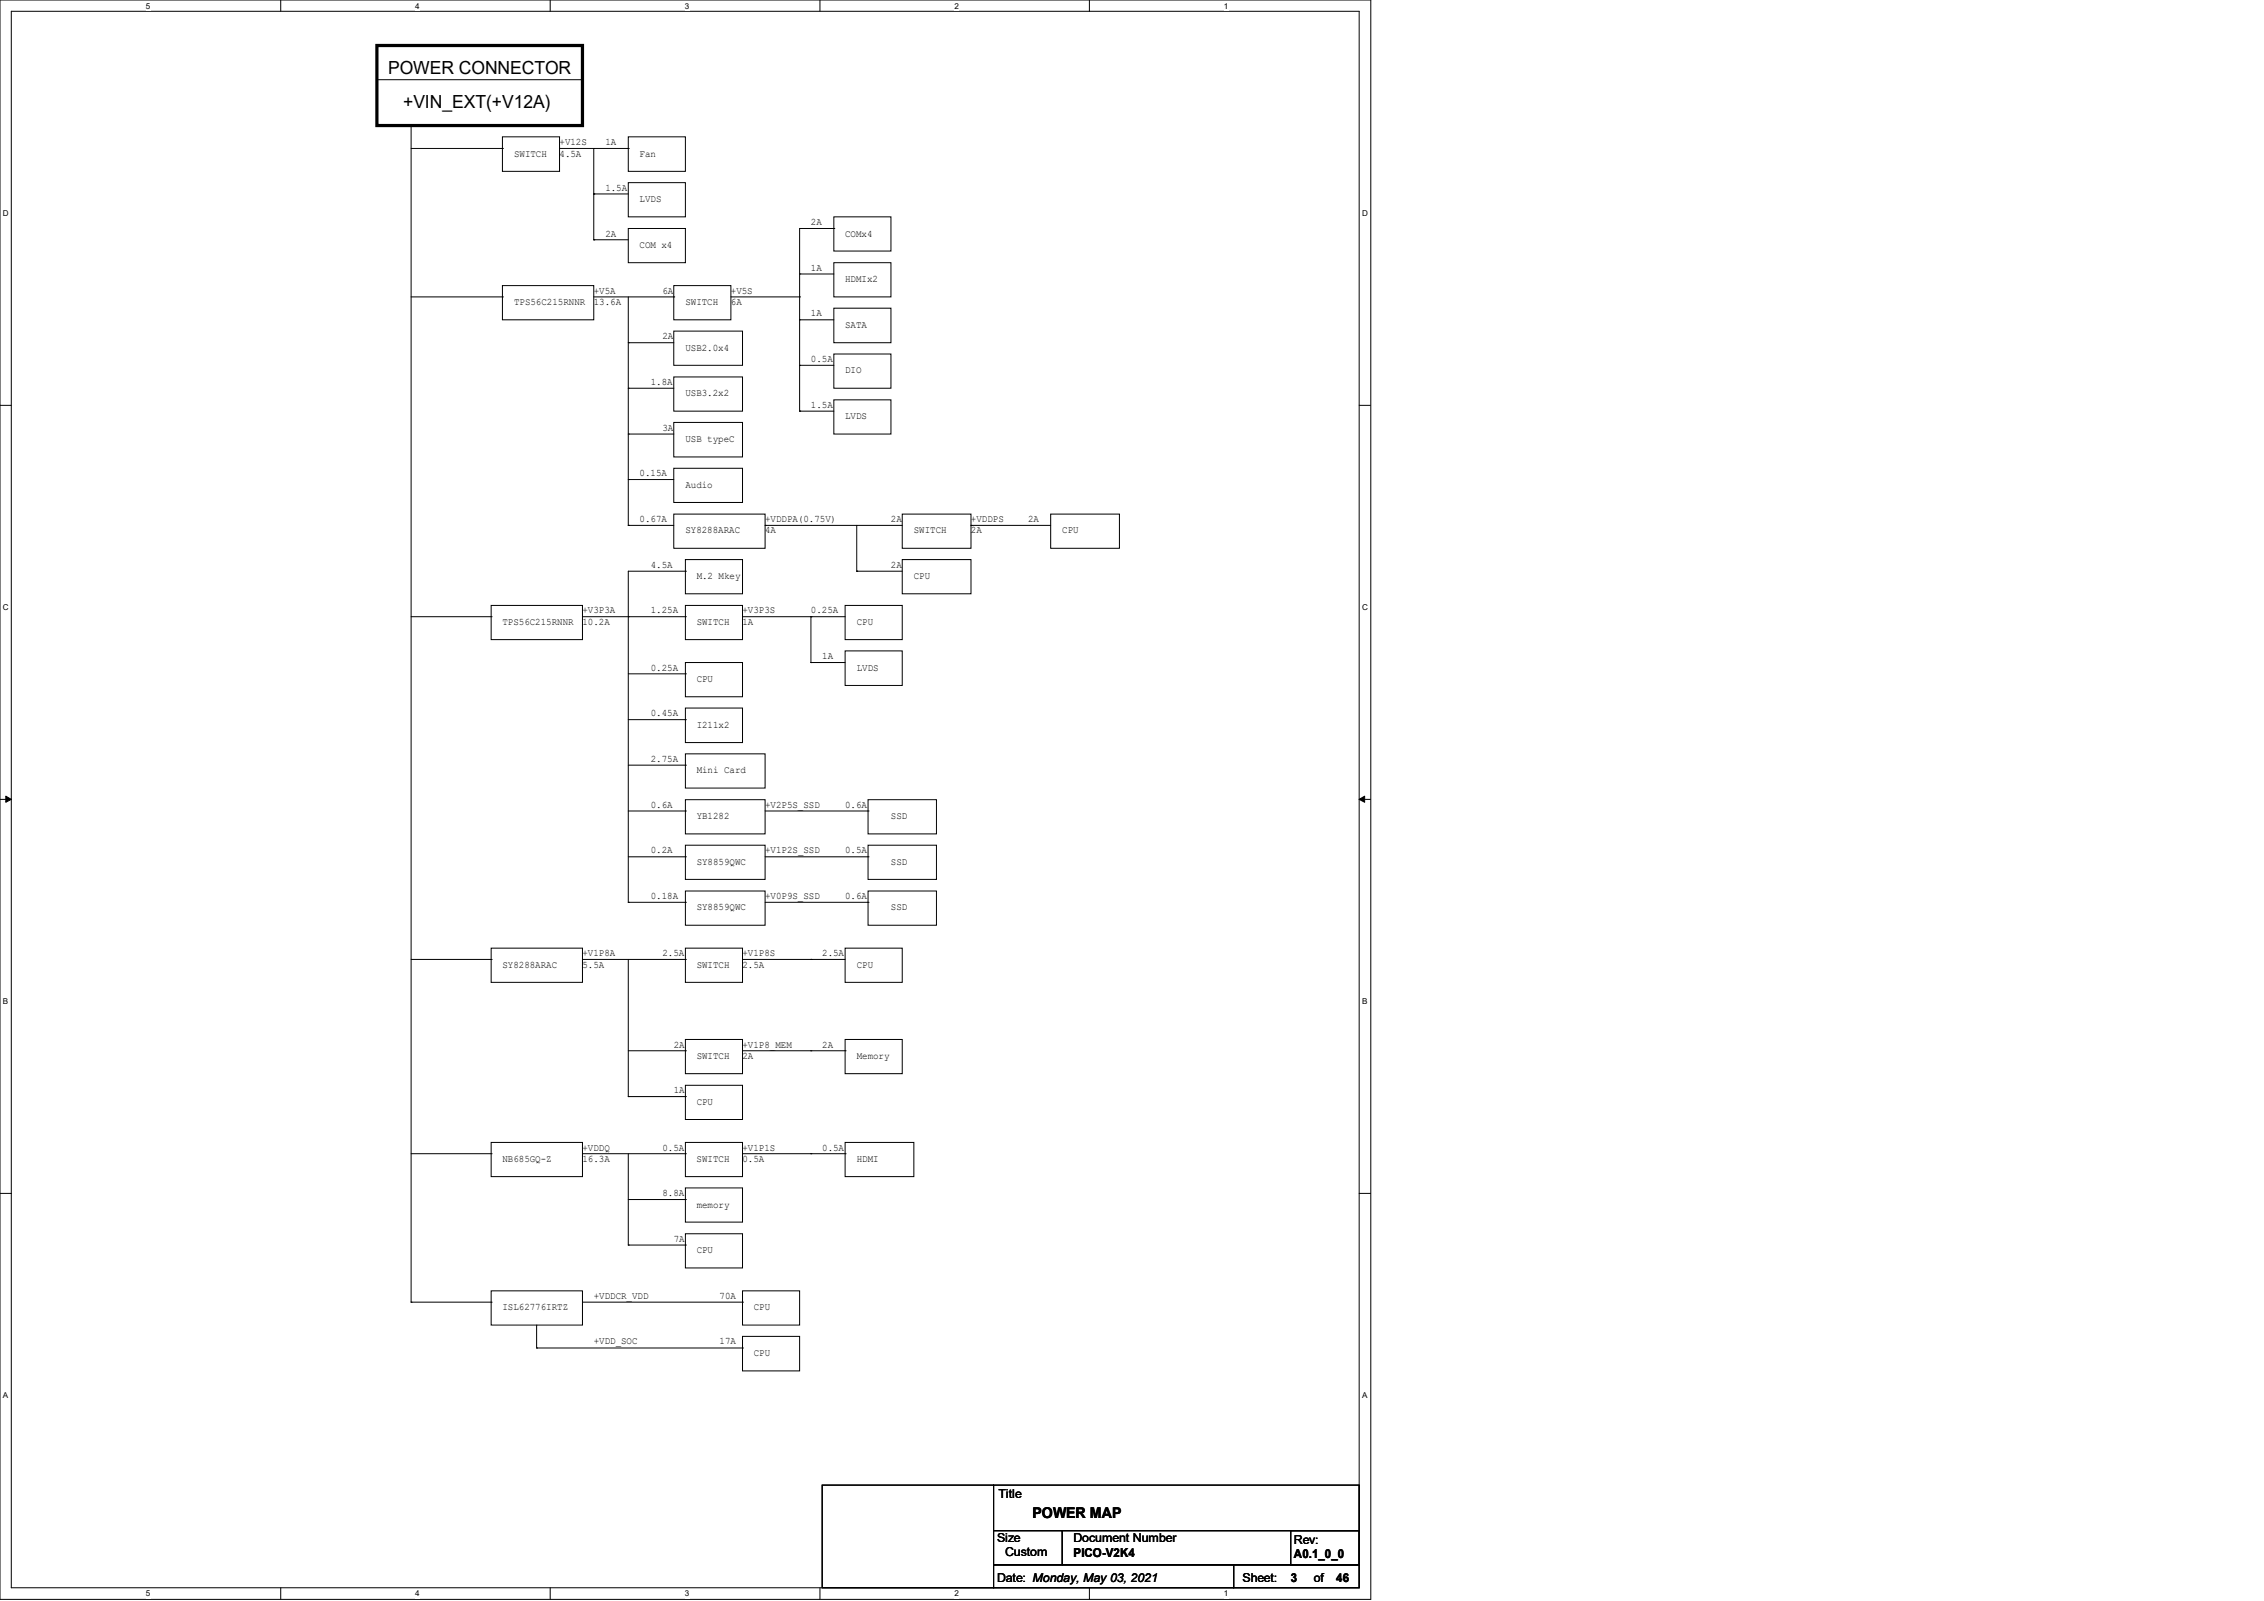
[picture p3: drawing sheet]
<svg xmlns="http://www.w3.org/2000/svg" width="297mm" height="210mm" viewBox="0 0 297 210" stroke-linecap="round" stroke-linejoin="round" font-family="sans-serif">
<defs><g id="words">
<g font-size="2.4">
<text x="50.9" y="9.7">POWER CONNECTOR</text>
<text x="52.9" y="14.2">+VIN_EXT(+V12A)</text>
</g>
<text font-size="1.9" x="135.5" y="199.2">POWER MAP</text>
<g font-size="1.6">
<text x="131" y="196.6">Title</text>
<text x="130.8" y="202.2">Size</text>
<text x="140.8" y="202.2">Document Number</text>
<text x="169.8" y="202.5">Rev:</text>
<text x="130.8" y="207.5">Date: Monday, May 03, 2021</text>
<text x="131.9" y="204.2">Custom</text>
<text x="140.8" y="204.3">PICO-V2K4</text>
<text x="163" y="207.5">Sheet:</text>
<text x="169.3" y="207.6">3</text>
<text x="169.8" y="204.4">A0.1_0_0</text>
<text x="172.3" y="207.5">of</text>
<text x="175.3" y="207.6">46</text>
</g>
<g font-size="1.3">
<text x="67.4" y="20.5">SWITCH</text>
<text x="73.4" y="19">+V12S</text>
<text x="73.4" y="20.5">4.5A</text>
<text x="79.4" y="19">1A</text>
<text x="83.9" y="20.5">Fan</text>
<text x="79.4" y="25">1.5A</text>
<text x="83.9" y="26.5">LVDS</text>
<text x="106.4" y="29.5">2A</text>
<text x="79.4" y="31">2A</text>
<text x="83.9" y="32.5">COM x4</text>
<text x="106.4" y="35.5">1A</text>
<text x="110.9" y="31">COMx4</text>
<text x="67.4" y="40">TPS56C215RNNR</text>
<text x="77.9" y="40">13.6A</text>
<text x="77.9" y="38.5">+V5A</text>
<text x="86.9" y="38.5">6A</text>
<text x="89.9" y="40">SWITCH</text>
<text x="95.9" y="40">6A</text>
<text x="95.9" y="38.5">+V5S</text>
<text x="106.4" y="41.5">1A</text>
<text x="110.9" y="37">HDMIx2</text>
<text x="86.9" y="44.5">2A</text>
<text x="89.9" y="46">USB2.0x4</text>
<text x="106.4" y="47.5">0.5A</text>
<text x="110.9" y="43">SATA</text>
<text x="85.4" y="50.5">1.8A</text>
<text x="89.9" y="52">USB3.2x2</text>
<text x="106.4" y="53.5">1.5A</text>
<text x="110.9" y="49">DIO</text>
<text x="86.9" y="56.5">3A</text>
<text x="89.9" y="58">USB typeC</text>
<text x="110.9" y="55">LVDS</text>
<text x="83.9" y="62.5">0.15A</text>
<text x="89.9" y="64">Audio</text>
<text x="83.9" y="68.5">0.67A</text>
<text x="89.9" y="70">SY8288ARAC</text>
<text x="100.4" y="68.5">+VDDPA(0.75V)</text>
<text x="100.4" y="70">4A</text>
<text x="116.9" y="68.5">2A</text>
<text x="119.9" y="70">SWITCH</text>
<text x="127.4" y="70">2A</text>
<text x="127.4" y="68.5">+VDDPS</text>
<text x="134.9" y="68.5">2A</text>
<text x="139.4" y="70">CPU</text>
<text x="85.4" y="74.5">4.5A</text>
<text x="91.4" y="76">M.2 Mkey</text>
<text x="116.9" y="74.5">2A</text>
<text x="119.9" y="76">CPU</text>
<text x="65.9" y="82">TPS56C215RNNR</text>
<text x="76.4" y="80.5">+V3P3A</text>
<text x="76.4" y="82">10.2A</text>
<text x="85.4" y="80.5">1.25A</text>
<text x="91.4" y="82">SWITCH</text>
<text x="97.4" y="82">1A</text>
<text x="97.4" y="80.5">+V3P3S</text>
<text x="106.4" y="80.5">0.25A</text>
<text x="112.4" y="82">CPU</text>
<text x="85.4" y="88">0.25A</text>
<text x="91.4" y="89.5">CPU</text>
<text x="107.9" y="86.4">1A</text>
<text x="112.4" y="88">LVDS</text>
<text x="85.4" y="93.9">0.45A</text>
<text x="91.4" y="95.5">I211x2</text>
<text x="85.4" y="100">2.75A</text>
<text x="91.4" y="101.4">Mini Card</text>
<text x="85.4" y="106">0.6A</text>
<text x="91.4" y="107.4">YB1282</text>
<text x="100.4" y="106">+V2P5S_SSD</text>
<text x="110.9" y="106">0.6A</text>
<text x="116.9" y="107.4">SSD</text>
<text x="85.4" y="111.9">0.2A</text>
<text x="91.4" y="113.5">SY8859QWC</text>
<text x="100.4" y="111.9">+V1P2S_SSD</text>
<text x="110.9" y="111.9">0.5A</text>
<text x="116.9" y="113.5">SSD</text>
<text x="85.4" y="117.9">0.18A</text>
<text x="91.4" y="119.4">SY8859QWC</text>
<text x="100.4" y="117.9">+V0P9S_SSD</text>
<text x="110.9" y="117.9">0.6A</text>
<text x="116.9" y="119.4">SSD</text>
<text x="76.4" y="125.4">+V1P8A</text>
<text x="86.9" y="125.4">2.5A</text>
<text x="97.4" y="125.4">+V1P8S</text>
<text x="107.9" y="125.4">2.5A</text>
<text x="65.9" y="126.9">SY8288ARAC</text>
<text x="76.4" y="126.9">5.5A</text>
<text x="91.4" y="126.9">SWITCH</text>
<text x="97.4" y="126.9">2.5A</text>
<text x="112.4" y="126.9">CPU</text>
<text x="88.4" y="137.4">2A</text>
<text x="97.4" y="137.4">+V1P8_MEM</text>
<text x="107.9" y="137.4">2A</text>
<text x="88.4" y="143.4">1A</text>
<text x="91.4" y="138.9">SWITCH</text>
<text x="97.4" y="138.9">2A</text>
<text x="112.4" y="138.9">Memory</text>
<text x="91.4" y="144.9">CPU</text>
<text x="65.9" y="152.4">NB685GQ-Z</text>
<text x="76.4" y="150.9">+VDDQ</text>
<text x="76.4" y="152.4">16.3A</text>
<text x="86.9" y="150.9">0.5A</text>
<text x="91.4" y="152.4">SWITCH</text>
<text x="97.4" y="152.4">0.5A</text>
<text x="97.4" y="150.9">+V1P1S</text>
<text x="107.9" y="150.9">0.5A</text>
<text x="112.4" y="152.4">HDMI</text>
<text x="86.9" y="156.9">8.8A</text>
<text x="91.4" y="158.4">memory</text>
<text x="88.4" y="162.9">7A</text>
<text x="91.4" y="164.4">CPU</text>
<text x="65.9" y="171.9">ISL62776IRTZ</text>
<text x="77.9" y="170.4">+VDDCR_VDD</text>
<text x="94.4" y="170.4">70A</text>
<text x="98.9" y="171.9">CPU</text>
<text x="77.9" y="176.4">+VDD_SOC</text>
<text x="94.4" y="176.4">17A</text>
<text x="98.9" y="177.9">CPU</text>
</g>
<g font-size="1.1">
<text x="19.1" y="1.1">5</text>
<text x="54.5" y="1.1">4</text>
<text x="89.8" y="1.1">3</text>
<text x="125.2" y="1.1">2</text>
<text x="160.6" y="1.1">1</text>
<text x=".4" y="28.3">D</text>
<text x="178.7" y="28.3">D</text>
<text x=".4" y="80">C</text>
<text x="178.7" y="80">C</text>
<text x=".4" y="131.7">B</text>
<text x="178.7" y="131.7">B</text>
<text x=".4" y="183.3">A</text>
<text x="178.7" y="183.3">A</text>
<text x="19.1" y="209.4">5</text>
<text x="54.5" y="209.4">4</text>
<text x="89.8" y="209.4">3</text>
<text x="125.2" y="209.4">2</text>
<text x="160.6" y="209.4">1</text>
</g>
</g></defs>
<path d="M0 0h179.8v209.8h-179.8zM1.5 1.5h176.8v206.8h-176.8z" fill="none" stroke="#000" stroke-width=".13"/>
<g fill="#fff">
<path d="M19.1 .2h.6v1.2h-.6z"/>
<path d="M19.1 208.4h.6v1.2h-.6z"/>
</g>
<path d="M36.8 0v1.5M36.8 208.3v1.5" fill="none" stroke="#000" stroke-width=".13"/>
<g fill="#fff">
<path d="M54.5 .2h.6v1.2h-.6z"/>
<path d="M54.5 208.4h.6v1.2h-.6z"/>
</g>
<path d="M72.2 0v1.5M72.2 208.3v1.5" fill="none" stroke="#000" stroke-width=".13"/>
<g fill="#fff">
<path d="M89.8 .2h.6v1.2h-.6z"/>
<path d="M89.8 208.4h.6v1.2h-.6z"/>
</g>
<path d="M107.6 0v1.5M107.6 208.3v1.5" fill="none" stroke="#000" stroke-width=".13"/>
<g fill="#fff">
<path d="M125.2 .2h.6v1.2h-.6z"/>
<path d="M125.2 208.4h.6v1.2h-.6z"/>
</g>
<path d="M142.9 0v1.5M142.9 208.3v1.5" fill="none" stroke="#000" stroke-width=".13"/>
<g fill="#fff">
<path d="M160.6 .2h.6v1.2h-.6z"/>
<path d="M160.6 208.4h.6v1.2h-.6z"/>
<path d="M.4 27.3h.7v1.2h-.7z"/>
<path d="M178.7 27.3h.8v1.2h-.8z"/>
<path d="M.4 79h.7v1.2h-.7z"/>
<path d="M178.7 79h.8v1.2h-.8z"/>
</g>
<path d="M0 53.2h1.5M178.3 53.2h1.5" fill="none" stroke="#000" stroke-width=".13"/>
<g fill="#fff">
<path d="M.4 130.7h.7v1.2h-.7z"/>
<path d="M178.7 130.7h.7v1.2h-.7z"/>
</g>
<path d="M0 104.9h1.5M178.3 104.9h1.5" fill="none" stroke="#000" stroke-width=".13"/>
<path d="M.8 104.4l.7 .5-.7 .3zM178.3 104.9l.7-.5v.8z" fill="#000" stroke="#000" stroke-width=".13"/>
<g fill="#fff">
<path d="M.4 182.4h.7v1.2h-.7z"/>
<path d="M178.7 182.4h.7v1.2h-.7z"/>
</g>
<g fill="none" stroke="#000" stroke-width=".13">
<path d="M49.4 10.5h27M53.9 16.5v154.3M53.9 19.5h12M65.9 17.9h7.5v4.6h-7.5zM65.9 19.5h.1M73.4 19.5h9M76.4 10.5h.1M77.9 19.5v12M82.4 17.9h7.5v4.6h-7.5zM82.4 19.5h.1M53.9 38.9h12M65.9 37.5h12v4.5h-12z"/>
<path d="M65.9 38.9h.1M77.9 25.4h.1M77.9 31.5h.1M77.9 25.4h4.5M77.9 31.5h4.5M77.9 38.9h10.5M82.4 24h7.5v4.4h-7.5zM82.4 30h7.5v4.5h-7.5zM82.4 38.9v30M88.4 37.5h7.5v4.5h-7.5zM88.4 38.9h.1M95.9 38.9h9"/>
<path d="M104.9 35.9h.1M104.9 38.9h.1M104.9 35.9h4.5M109.4 34.5h7.5v4.4h-7.5zM109.4 28.4h7.5v4.5h-7.5zM109.4 30h.1M109.4 30h-4.5v23.9M82.4 45h.1M82.4 50.9h.1M82.4 56.9h.1M82.4 45h6M82.4 50.9h6"/>
<path d="M82.4 56.9h6M88.4 43.4h9v4.5h-9zM88.4 49.4h9v4.5h-9zM88.4 55.4h9v4.5h-9zM104.9 53.9h.1M104.9 42h.1M104.9 47.9h.1M104.9 42h4.5M104.9 47.9h4.5M104.9 53.9h4.5M109.4 40.4h7.5v4.6h-7.5zM109.4 46.4h7.5v4.5h-7.5z"/>
<path d="M109.4 52.5h7.5v4.4h-7.5zM64.4 79.4h12v4.5h-12zM82.4 68.9h.1M82.4 62.9h.1M82.4 62.9h6M82.4 68.9h6M88.4 61.4h9v4.5h-9zM88.4 67.4h12v4.5h-12zM89.9 73.4h7.5v4.5h-7.5zM89.9 79.4h7.5v4.5h-7.5zM89.9 74.9h.1M89.9 74.9h-7.5v43.5"/>
<path d="M100.4 68.9h.1M100.4 68.9h18M110.9 79.4h7.5v4.5h-7.5zM112.4 74.9h.1M112.4 74.9h6M112.4 68.9v6M118.4 67.4h9v4.5h-9zM118.4 73.4h9v4.5h-9zM127.4 68.9h.1M127.4 68.9h10.4M137.8 67.4h9.1v4.5h-9.1zM53.9 80.9h10.5"/>
<path d="M64.4 80.9h.1M76.4 80.9h13.5M82.4 80.9h.1M82.4 88.4h7.5M82.4 94.4h7.5M89.9 86.9h7.5v4.5h-7.5zM89.9 92.9h7.5v4.5h-7.5zM89.9 98.9h10.5v4.5h-10.5zM89.9 80.9h.1M89.9 88.4h.1M89.9 94.4h.1M97.4 80.9h13.5"/>
<path d="M106.4 86.9h.1M106.4 80.9h.1M106.4 80.9v6M106.4 86.9h4.5M110.9 85.4h7.5v4.5h-7.5zM82.4 118.4h.1M82.4 100.4h7.5M82.4 106.4h7.5M82.4 112.4h7.5M82.4 118.4h7.5M89.9 104.9h10.5v4.5h-10.5zM89.9 110.9h10.5v4.5h-10.5z"/>
<path d="M89.9 116.9h10.5v4.5h-10.5zM89.9 100.4h.1M89.9 106.4h.1M89.9 112.4h.1M89.9 118.4h.1M100.4 106.4h13.5M100.4 112.4h13.5M100.4 118.4h13.5M113.9 104.9h9v4.5h-9zM113.9 110.9h9v4.5h-9zM113.9 116.9h9v4.5h-9zM113.9 106.4h.1"/>
<path d="M113.9 112.4h.1M113.9 118.4h.1M53.9 125.9h10.5M64.4 124.4h12v4.5h-12zM64.4 125.9h.1M76.4 125.9h13.5M82.4 125.9v17.9M82.4 137.8h7.5M89.9 124.4h7.5v4.5h-7.5zM89.9 136.4h7.5v4.4h-7.5zM89.9 125.9h.1M89.9 137.8h.1"/>
<path d="M97.4 125.9h13.5M97.4 137.8h13.5M106.4 125.9h.1M106.4 137.8h.1M110.9 124.4h7.5v4.5h-7.5zM110.9 136.4h7.5v4.4h-7.5zM110.9 137.8h.1M0 156.5h1.5M53.9 151.3h10.5M64.4 149.9h12v4.4h-12zM64.4 151.3h.1M76.4 151.3h13.5"/>
<path d="M82.4 143.8h.1M82.4 151.3v12M82.4 143.8h7.5M82.4 157.4h7.5M89.9 142.4h7.5v4.5h-7.5zM89.9 155.8h7.5v4.5h-7.5zM89.9 149.9h7.5v4.4h-7.5zM89.9 143.8h.1M89.9 151.3h.1M89.9 157.4h.1M97.4 151.3h13.5M106.4 151.3h.1"/>
<path d="M110.9 149.9h9v4.4h-9zM110.9 151.3h.1M178.3 156.5h1.5M53.9 170.8h.1M53.9 170.8h10.5M64.4 169.3h12v4.5h-12zM64.4 170.8h.1M70.4 176.8h.1M70.4 176.8h27M70.4 173.8v3M76.4 170.8h21M82.4 163.3h.1"/>
<path d="M82.4 163.3h7.5M89.9 161.8h7.5v4.5h-7.5zM89.9 163.3h.1M97.4 175.3h7.5v4.5h-7.5zM97.4 169.3h7.5v4.5h-7.5zM97.4 170.8h.1M97.4 176.8h.1M107.9 194.8h22.4v13.5h-22.4zM130.3 194.8h48v6h-48zM130.3 200.8h9.1v4.5h-9.1zM130.3 205.3h31.5v3h-31.5zM139.4 200.8h38.9v4.5h-38.9z"/>
<path d="M161.8 205.3h16.5v3h-16.5zM169.3 200.8h9v4.5h-9z"/>
</g>
<path d="M49.4 6h27v10.5h-27z" fill="none" stroke="#000" stroke-width=".42"/>
<use href="#words"/>
</svg>
